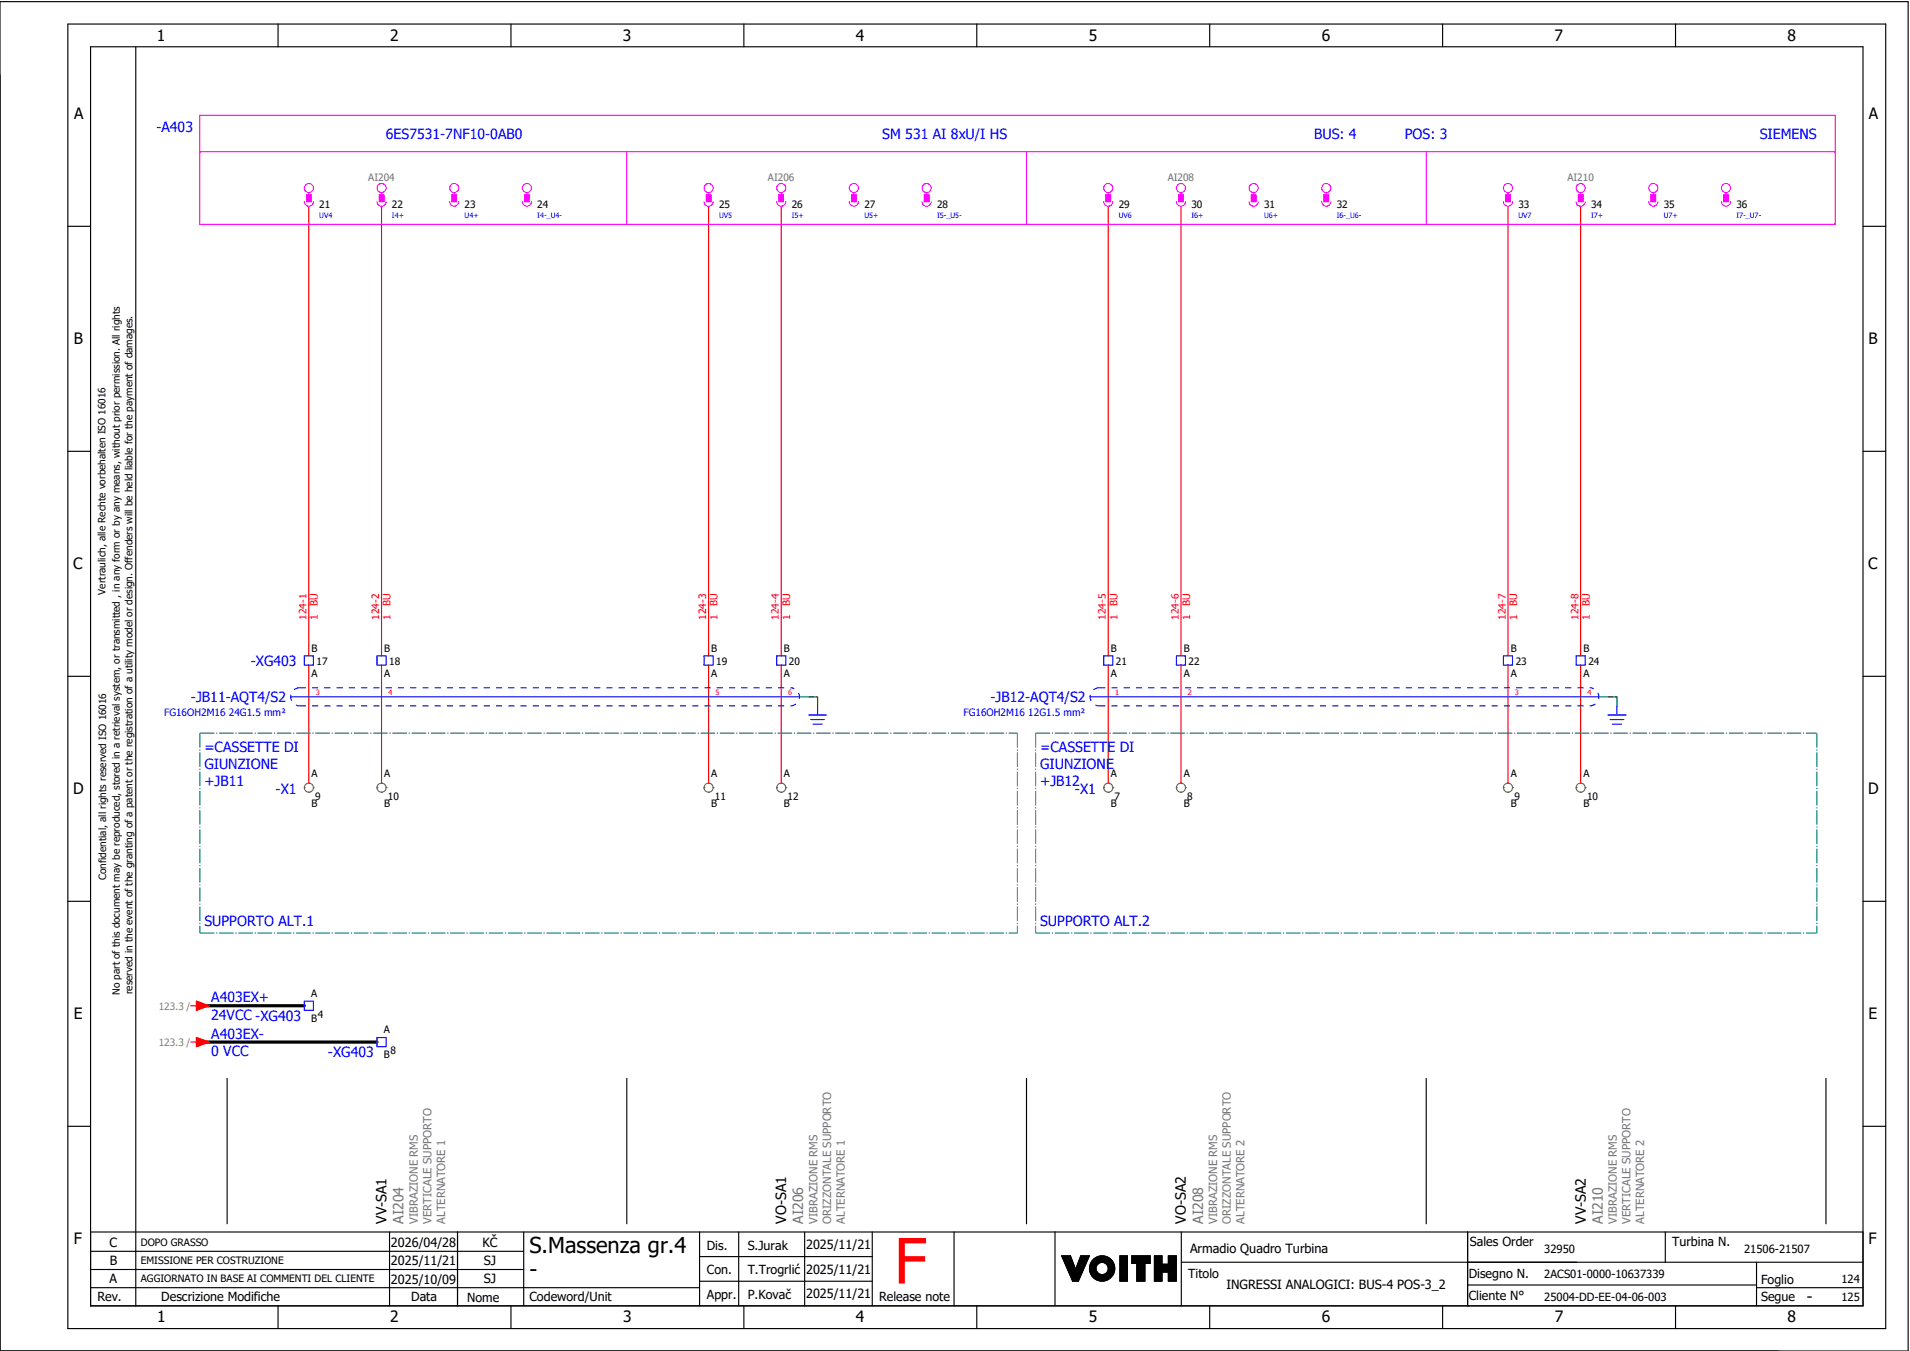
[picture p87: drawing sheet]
<svg xmlns="http://www.w3.org/2000/svg" width="421mm" height="297mm" viewBox="0 0 421 297" stroke-linecap="round" stroke-linejoin="round" font-family="sans-serif">
<defs><g id="words">
<text font-size="13.8" fill="#f00" x="196.9" y="282.5">F</text>
<g font-size="4.8">
<text x="116.6" y="275.8">S.Massenza gr.4</text>
<text x="116.6" y="281.1">-</text>
</g>
<g font-size="3.4">
<text x="34.5" y="9">1</text>
<text x="85.9" y="9">2</text>
<text x="137.1" y="9">3</text>
<text x="188.4" y="9">4</text>
<text x="239.7" y="9">5</text>
<text x="291" y="9">6</text>
<text x="342.3" y="9">7</text>
<text x="393.5" y="9">8</text>
<text x="16.3" y="26.2">A</text>
<text x="411.5" y="26.2">A</text>
<text x="16.2" y="75.8">B</text>
<text x="411.4" y="75.8">B</text>
<text x="16.1" y="125.3">C</text>
<text x="411.3" y="125.3">C</text>
<text x="16.1" y="174.8">D</text>
<text x="411.3" y="174.8">D</text>
<text x="16.2" y="224.4">E</text>
<text x="411.4" y="224.4">E</text>
<text x="16.2" y="273.9">F</text>
<text x="411.4" y="273.9">F</text>
<text x="397.8" y="286.6">-</text>
<text x="34.6" y="291">1</text>
<text x="85.9" y="291">2</text>
<text x="137.2" y="291">3</text>
<text x="188.4" y="291">4</text>
<text x="239.7" y="291">5</text>
<text x="291" y="291">6</text>
<text x="342.3" y="291">7</text>
<text x="393.6" y="291">8</text>
</g>
<g font-size="3.1" fill="#00f">
<text x="34.4" y="29">-A403</text>
<text x="85" y="30.6">6ES7531-7NF10-0AB0</text>
<text x="194.2" y="30.6">SM 531 AI 8xU/I HS</text>
<text x="289.3" y="30.6">BUS: 4</text>
<text x="309.3" y="30.6">POS: 3</text>
<text x="387.4" y="30.6">SIEMENS</text>
<text x="55.2" y="146.7">-XG403</text>
<text x="42.1" y="154.6">-JB11-AQT4/S2</text>
<text x="218.1" y="154.6">-JB12-AQT4/S2</text>
<text x="45" y="165.5">=CASSETTE DI</text>
<text x="229" y="165.5">=CASSETTE DI</text>
<text x="45" y="169.3">GIUNZIONE</text>
<text x="45" y="173">+JB11</text>
<text x="229" y="169.3">GIUNZIONE</text>
<text x="229" y="173">+JB12</text>
<text x="60.7" y="174.7">-X1</text>
<text x="236.7" y="174.7">-X1</text>
<text x="45" y="203.8">SUPPORTO ALT.1</text>
<text x="229" y="203.8">SUPPORTO ALT.2</text>
<text x="46.5" y="220.6">A403EX+</text>
<text x="46.5" y="224.5">24VCC -XG403</text>
<text x="46.5" y="228.6">A403EX-</text>
<text x="46.5" y="232.5">0 VCC</text>
<text x="72.2" y="232.7">-XG403</text>
</g>
<g font-size="3.1">
<text x="85.1" y="269.4" transform="rotate(-90 85.1 269.4)">VV-SA1</text>
<text x="173.1" y="269.4" transform="rotate(-90 173.1 269.4)">VO-SA1</text>
<text x="261.1" y="269.4" transform="rotate(-90 261.1 269.4)">VO-SA2</text>
<text x="349.1" y="269.4" transform="rotate(-90 349.1 269.4)">VV-SA2</text>
</g>
<g font-size="3.1" fill="#767676">
<text x="88.9" y="269.4" transform="rotate(-90 88.9 269.4)">AI204</text>
<text x="176.9" y="269.4" transform="rotate(-90 176.9 269.4)">AI206</text>
<text x="264.9" y="269.4" transform="rotate(-90 264.9 269.4)">AI208</text>
<text x="352.9" y="269.4" transform="rotate(-90 352.9 269.4)">AI210</text>
</g>
<g font-size="2.8">
<text x="24.1" y="274.4">C</text>
<text x="86.1" y="274.4">2026/04/28</text>
<text x="106.2" y="274.4">KČ</text>
<text x="155.6" y="275.1">Dis.</text>
<text x="164.6" y="275.1">S.Jurak</text>
<text x="177.5" y="275">2025/11/21</text>
<text x="262" y="275.8">Armadio Quadro Turbina</text>
<text x="323.6" y="274.3">Sales Order</text>
<text x="368.1" y="274.2">Turbina N.</text>
<text x="24.2" y="278.6">B</text>
<text x="86.1" y="278.6">2025/11/21</text>
<text x="106.5" y="278.6">SJ</text>
<text x="155.6" y="280.5">Con.</text>
<text x="164.6" y="280.5">T.Trogrlić</text>
<text x="177.5" y="280.4">2025/11/21</text>
<text x="261.6" y="281.3">Titolo</text>
<text x="323.4" y="281.2">Disegno N.</text>
<text x="21.4" y="286.5">Rev.</text>
<text x="24.1" y="282.5">A</text>
<text x="35.5" y="286.4">Descrizione Modifiche</text>
<text x="86.1" y="282.6">2025/10/09</text>
<text x="90.5" y="286.5">Data</text>
<text x="102.8" y="286.5">Nome</text>
<text x="106.5" y="282.5">SJ</text>
<text x="116.6" y="286.3">Codeword/Unit</text>
<text x="155.6" y="286">Appr.</text>
<text x="164.6" y="285.9">P.Kovač</text>
<text x="177.5" y="285.8">2025/11/21</text>
<text x="193.5" y="286.5">Release note</text>
<text x="270" y="283.8">INGRESSI ANALOGICI: BUS-4 POS-3_2</text>
<text x="323.4" y="286.2">Cliente N°</text>
<text x="387.7" y="286.5">Segue</text>
<text x="387.7" y="282.6">Foglio</text>
</g>
<g font-size="2.5" fill="#767676">
<text x="92" y="269.4" transform="rotate(-90 92 269.4)">VIBRAZIONE RMS</text>
<text x="95" y="269.4" transform="rotate(-90 95 269.4)">VERTICALE SUPPORTO</text>
<text x="98" y="269.4" transform="rotate(-90 98 269.4)">ALTERNATORE 1</text>
<text x="180" y="269.4" transform="rotate(-90 180 269.4)">VIBRAZIONE RMS</text>
<text x="183" y="269.4" transform="rotate(-90 183 269.4)">ORIZZONTALE SUPPORTO</text>
<text x="186" y="269.4" transform="rotate(-90 186 269.4)">ALTERNATORE 1</text>
<text x="268" y="269.4" transform="rotate(-90 268 269.4)">VIBRAZIONE RMS</text>
<text x="271" y="269.4" transform="rotate(-90 271 269.4)">ORIZZONTALE SUPPORTO</text>
<text x="274" y="269.4" transform="rotate(-90 274 269.4)">ALTERNATORE 2</text>
<text x="356" y="269.4" transform="rotate(-90 356 269.4)">VIBRAZIONE RMS</text>
<text x="359" y="269.4" transform="rotate(-90 359 269.4)">VERTICALE SUPPORTO</text>
<text x="362" y="269.4" transform="rotate(-90 362 269.4)">ALTERNATORE 2</text>
</g>
<g font-size="2.5">
<text x="340" y="275.9">32950</text>
<text x="384" y="275.9">21506-21507</text>
<text x="340" y="281.4">2ACS01-0000-10637339</text>
<text x="340" y="286.4">25004-DD-EE-04-06-003</text>
<text x="405.4" y="282.4">124</text>
<text x="405.4" y="286.4">125</text>
</g>
<g font-size="2.2" fill="#767676">
<text x="81.1" y="39.9">AI204</text>
<text x="169.1" y="39.9">AI206</text>
<text x="257.1" y="39.9">AI208</text>
<text x="345.1" y="39.9">AI210</text>
</g>
<g font-size="2.2">
<text x="70.3" y="45.8">21</text>
<text x="86.3" y="45.8">22</text>
<text x="102.3" y="45.8">23</text>
<text x="118.3" y="45.8">24</text>
<text x="158.3" y="45.8">25</text>
<text x="174.3" y="45.8">26</text>
<text x="190.3" y="45.8">27</text>
<text x="206.3" y="45.8">28</text>
<text x="246.3" y="45.8">29</text>
<text x="262.3" y="45.8">30</text>
<text x="278.3" y="45.8">31</text>
<text x="294.3" y="45.8">32</text>
<text x="334.3" y="45.8">33</text>
<text x="350.3" y="45.8">34</text>
<text x="366.3" y="45.8">35</text>
<text x="382.3" y="45.8">36</text>
<text x="23.2" y="130.9" transform="rotate(-90 23.2 130.9)">Vertraulich, alle Rechte vorbehalten ISO 16016</text>
<text x="68.6" y="143.4">B</text>
<text x="84.6" y="143.4">B</text>
<text x="156.6" y="143.4">B</text>
<text x="172.6" y="143.4">B</text>
<text x="244.6" y="143.4">B</text>
<text x="260.6" y="143.4">B</text>
<text x="332.6" y="143.4">B</text>
<text x="348.6" y="143.4">B</text>
<text x="68.6" y="149.1">A</text>
<text x="69.7" y="146.3">17</text>
<text x="84.6" y="149.1">A</text>
<text x="85.7" y="146.3">18</text>
<text x="156.6" y="149.1">A</text>
<text x="157.7" y="146.3">19</text>
<text x="172.6" y="149.1">A</text>
<text x="173.7" y="146.3">20</text>
<text x="244.6" y="149.1">A</text>
<text x="245.7" y="146.3">21</text>
<text x="260.6" y="149.1">A</text>
<text x="261.7" y="146.3">22</text>
<text x="332.6" y="149.1">A</text>
<text x="333.7" y="146.3">23</text>
<text x="348.6" y="149.1">A</text>
<text x="349.7" y="146.3">24</text>
<text x="68.6" y="170.9">A</text>
<text x="84.6" y="170.9">A</text>
<text x="156.6" y="170.9">A</text>
<text x="172.6" y="170.9">A</text>
<text x="244.6" y="170.9">A</text>
<text x="260.6" y="170.9">A</text>
<text x="332.6" y="170.9">A</text>
<text x="348.6" y="170.9">A</text>
<text x="68.6" y="177.6">B</text>
<text x="69.4" y="176">9</text>
<text x="84.6" y="177.6">B</text>
<text x="85.4" y="176">10</text>
<text x="156.6" y="177.6">B</text>
<text x="157.4" y="176">11</text>
<text x="172.6" y="177.6">B</text>
<text x="173.4" y="176">12</text>
<text x="244.6" y="177.6">B</text>
<text x="245.4" y="176">7</text>
<text x="260.6" y="177.6">B</text>
<text x="261.4" y="176">8</text>
<text x="332.6" y="177.6">B</text>
<text x="333.4" y="176">9</text>
<text x="348.6" y="177.6">B</text>
<text x="349.4" y="176">10</text>
<text x="23.4" y="193.7" transform="rotate(-90 23.4 193.7)">Confidential, all rights reserved ISO 16016</text>
<text x="26.4" y="219" transform="rotate(-90 26.4 219)">No part of this document may be reproduced, stored in a retrieval system, or transmitted , in any form or by any means, without prior permission. All rights</text>
<text x="29.2" y="218.9" transform="rotate(-90 29.2 218.9)">reserved in the event of the granting of a patent or the registration of a utility model or design. Offenders will be held liable for the payment of damages.</text>
<text x="68.5" y="219.4">A</text>
<text x="68.5" y="224.9">B</text>
<text x="70" y="224">4</text>
<text x="84.5" y="227.4">A</text>
<text x="84.5" y="232.9">B</text>
<text x="86" y="232">8</text>
<text x="31" y="274.2">DOPO GRASSO</text>
<text x="31" y="278.3">EMISSIONE PER COSTRUZIONE</text>
<text x="31" y="282.3">AGGIORNATO IN BASE AI COMMENTI DEL CLIENTE</text>
</g>
<g font-size="2.2" fill="#f00">
<text x="67.5" y="136.4" transform="rotate(-90 67.5 136.4)">124-1</text>
<text x="70" y="136.4" transform="rotate(-90 70 136.4)">1</text>
<text x="70" y="133.4" transform="rotate(-90 70 133.4)">BU</text>
<text x="83.5" y="136.4" transform="rotate(-90 83.5 136.4)">124-2</text>
<text x="86" y="136.4" transform="rotate(-90 86 136.4)">1</text>
<text x="86" y="133.4" transform="rotate(-90 86 133.4)">BU</text>
<text x="155.5" y="136.4" transform="rotate(-90 155.5 136.4)">124-3</text>
<text x="158" y="136.4" transform="rotate(-90 158 136.4)">1</text>
<text x="158" y="133.4" transform="rotate(-90 158 133.4)">BU</text>
<text x="171.5" y="136.4" transform="rotate(-90 171.5 136.4)">124-4</text>
<text x="174" y="136.4" transform="rotate(-90 174 136.4)">1</text>
<text x="174" y="133.4" transform="rotate(-90 174 133.4)">BU</text>
<text x="243.5" y="136.4" transform="rotate(-90 243.5 136.4)">124-5</text>
<text x="246" y="136.4" transform="rotate(-90 246 136.4)">1</text>
<text x="246" y="133.4" transform="rotate(-90 246 133.4)">BU</text>
<text x="259.5" y="136.4" transform="rotate(-90 259.5 136.4)">124-6</text>
<text x="262" y="136.4" transform="rotate(-90 262 136.4)">1</text>
<text x="262" y="133.4" transform="rotate(-90 262 133.4)">BU</text>
<text x="331.5" y="136.4" transform="rotate(-90 331.5 136.4)">124-7</text>
<text x="334" y="136.4" transform="rotate(-90 334 136.4)">1</text>
<text x="334" y="133.4" transform="rotate(-90 334 133.4)">BU</text>
<text x="347.5" y="136.4" transform="rotate(-90 347.5 136.4)">124-8</text>
<text x="350" y="136.4" transform="rotate(-90 350 136.4)">1</text>
<text x="350" y="133.4" transform="rotate(-90 350 133.4)">BU</text>
</g>
<g font-size="2.2" fill="#00f">
<text x="36.1" y="157.5">FG16OH2M16 24G1.5 mm²</text>
<text x="212.1" y="157.5">FG16OH2M16 12G1.5 mm²</text>
</g>
<g font-size="2.2" fill="#7ca552">
<text x="34.9" y="222.3">123.3 /</text>
<text x="34.9" y="230.3">123.3 /</text>
</g>
<g font-size="1.6" fill="#00f">
<text x="70.3" y="47.9">UV4</text>
<text x="86.3" y="47.9">I4+</text>
<text x="102.3" y="47.9">U4+</text>
<text x="118.3" y="47.9">I4-_U4-</text>
<text x="158.3" y="47.9">UV5</text>
<text x="174.3" y="47.9">I5+</text>
<text x="190.3" y="47.9">U5+</text>
<text x="206.3" y="47.9">I5-_U5-</text>
<text x="246.3" y="47.9">UV6</text>
<text x="262.3" y="47.9">I6+</text>
<text x="278.3" y="47.9">U6+</text>
<text x="294.3" y="47.9">I6-_U6-</text>
<text x="334.3" y="47.9">UV7</text>
<text x="350.3" y="47.9">I7+</text>
<text x="366.3" y="47.9">U7+</text>
<text x="382.3" y="47.9">I7-_U7-</text>
</g>
<g font-size="1.6" fill="#f00">
<text x="69.5" y="152.9">3</text>
<text x="85.5" y="152.9">4</text>
<text x="157.5" y="152.9">5</text>
<text x="173.5" y="152.9">6</text>
<text x="245.5" y="152.9">1</text>
<text x="261.5" y="152.9">2</text>
<text x="333.5" y="152.9">3</text>
<text x="349.5" y="152.9">4</text>
</g>
</g></defs>
<g fill="none" stroke="#000" stroke-width=".25">
<path d="M0 .4h420.1v297h-420.1zM14.9 5.3h400.3v287.2h-400.3zM19.9 10.3h390.3v277.2h-390.3zM29.9 10.4v277.1M61.2 5.3v5M112.5 5.3v5M163.8 5.3v5M215.1 5.3v5M266.3 5.3v5M317.6 5.3v5M368.9 5.3v5M14.9 49.8h5"/>
<path d="M410.2 49.8h5M14.9 99.3h5M410.2 99.3h5M14.9 148.9h5M410.2 148.9h5M14.9 198.4h5M410.2 198.4h5M50 237.4v32M138 237.4v32M226 237.4v32M314 237.4v32M402 237.4v32"/>
<path d="M14.9 247.9h5M410.2 247.9h5M19.9 271.2h390.3M19.9 279.5h95.4M19.9 275.4h95.4M85.8 271.2v16.3M100.7 271.2v16.3M115.3 271.2v16.3M154 271.2v16.3M154 276.6h38M162.6 271.2v16.3M177.2 271.2v16.3"/>
<path d="M192 271.2v16.3M210.1 271.2v16.3M232.3 271.1v16.3M233.7 276.4h2M233.7 276.4l2.5 5.6M233.8 276.4l-.1 .1M233.9 276.4l-.1 .2M234.1 276.4l-.3 .3M234.2 276.4l-.3 .4M234.4 276.4l-.5 .5M234.5 276.4l-.5 .6M234.7 276.4l-.7 .7"/>
<path d="M234.8 276.4l-.7 .8M235 276.4l-.9 .9M235.1 276.4l-.9 1M235.3 276.4l-1.1 1.1M235.4 276.4l-1.2 1.2M235.6 276.4l-1.3 1.3M235.7 276.4l1.1 3 1.1-3h1.9l-2.4 5.6h-1.2M235.7 276.5l-1.4 1.3M235.7 276.6l-1.3 1.3M235.8 276.7l-1.4 1.3M235.8 276.8l-1.3 1.3M235.9 276.9l-1.4 1.4"/>
<path d="M235.9 277l-1.3 1.4M235.9 277.1l-1.3 1.4M236 277.3l-1.3 1.3M236 277.4l-1.3 1.3M236.1 277.5l-1.3 1.3M236.1 277.6l-1.3 1.3M236.1 277.7l-1.3 1.3M236.2 277.8l-1.3 1.3M236.2 277.9l-1.3 1.3M236.3 278l-1.3 1.3M236.3 278.1l-1.3 1.3M236.3 278.2l-1.2 1.3"/>
<path d="M236.4 278.3l-1.3 1.3M236.4 278.4l-1.2 1.3M236.5 278.6l-1.3 1.2M236.5 278.7l-1.2 1.2M236.6 278.8l-1.3 1.2M236.6 278.9l-1.3 1.2M236.6 279l-1.2 1.2M236.7 279.1l-1.3 1.2M236.7 279.2l-1.2 1.3M236.8 279.3l-1.3 1.3M238 276.4l-.1 .1M238.1 276.4l-.3 .4"/>
<path d="M238.3 276.4l-.6 .6M238.4 279.8l-2.2 2.2M238.4 276.4l-.8 .8M238.5 279.5l-2.4 2.4M238.6 276.4l-1.1 1.1M238.6 279.3l-2.5 2.5M238.7 279l-2.7 2.7M238.7 276.4l-1.2 1.3M238.8 278.7l-2.8 2.9M238.9 276.4l-1.5 1.6M239 278.5l-3.1 3M239 276.4l-1.7 1.8"/>
<path d="M239.1 278.2l-3.2 3.2M239.2 276.4l-2 2.1M239.2 277.9l-3.4 3.4M239.3 277.7l-3.5 3.5M239.3 276.4l-2.2 2.3M239.4 277.4l-3.6 3.7M239.5 276.4l-2.5 2.5M239.5 277.1l-3.8 3.9M239.6 276.4l-2.7 2.8M239.7 276.9l-4 4M239.8 276.6l-4.2 4.2M239.8 276.4l-4.2 4.3"/>
<path d="M241.1 276.9l-.8 .8M241.3 279.3l-1.2 1.1M241.3 279.1l-1.2 1.2M241.3 279.4l-1.1 1.1M241.3 278.9l-1.3 1.3M241.3 279.5l-1.1 1.1M241.4 279.7l-1.1 1M241.4 278.7l-1.4 1.4M241.4 279.8l-1 1M241.4 276.7l-1.3 1.3M241.5 279.9l-1.1 1M241.5 280l-1 1"/>
<path d="M241.7 276.6l-1.7 1.7M241.9 276.5l-1.9 2M242.1 276.5l-2.2 2.2M242.3 276.5l-2.4 2.4M242.5 276.4l-2.6 2.6M242.6 276.4l-2.7 2.8M242.8 276.4l-2.9 3M242.9 276.5l-3 3M243 276.5l-3.1 3.1M243.2 276.5l-3.3 3.3M243.3 276.5l-3.4 3.4M243.4 276.6l-3.4 3.4"/>
<path d="M243.5 276.6l-1.4 1.4M243.6 276.6l-1.3 1.3M243.7 276.7l-1.2 1.2M243.9 276.7l-1.2 1.2M244 276.8l-1.2 1.1M244 276.8l-1.1 1.1M244.1 276.9l-1 1.1M244.2 276.9l-1 1.1M244.3 277l-1 1M244.4 277.1l-1 1M244.5 277.1l-1 1.1M244.6 277.2l-1.1 1"/>
<path d="M244.6 277.3l-1 1M244.7 277.4l-1 1M244.8 277.4l-1 1.1M244.8 277.5l-1 1.1M244.9 277.6l-1 1.1M245 277.7l-1.1 1.1M245 277.8l-1.1 1.1M245.1 277.9l-1.1 1.1M245.1 278l-1.1 1.1M245.2 278.1l-1.2 1.2M245.2 278.2l-1.2 1.3M245.3 278.3l-1.4 1.4"/>
<path d="M245.3 278.4l-1.5 1.5M245.3 278.5l-3.4 3.4M245.4 279.9l-2.1 2M245.4 278.7l-3.3 3.3M245.4 279.7l-2.3 2.3M245.4 278.8l-3.2 3.2M245.4 278.9l-3.1 3.1M245.4 279.5l-2.5 2.5M245.4 279.1l-2.9 2.9M245.4 279.4l-2.6 2.6M245.4 279.2l-2.8 2.8M246.6 276.4h1.6v5.6h-1.6z"/>
<path d="M246.6 276.4v.1M246.8 276.4l-.2 .3M246.9 276.4l-.3 .4M247.1 276.4l-.5 .6M247.2 276.4l-.6 .7M247.4 276.4l-.8 .9M247.5 276.4l-.9 1M247.7 276.4l-1.1 1.2M247.8 276.4l-1.2 1.3M248 276.4l-1.4 1.5M248.1 276.4l-1.5 1.6M248.2 280l-1.6 1.6"/>
<path d="M248.2 279.8l-1.6 1.7M248.2 279.7l-1.6 1.6M248.2 279.5l-1.6 1.7M248.2 279.4l-1.6 1.6M248.2 279.2l-1.6 1.7M248.2 277.4l-1.6 1.7M248.2 277.3l-1.6 1.6M248.2 277.1l-1.6 1.7M248.2 277l-1.6 1.6M248.2 276.8l-1.6 1.7M248.2 276.7l-1.6 1.6M248.2 276.5l-1.6 1.7"/>
<path d="M248.2 278l-1.6 1.7M248.2 277.9l-1.6 1.6M248.2 277.7l-1.6 1.7M248.2 277.6l-1.6 1.6M248.2 279.1l-1.6 1.6M248.2 278.9l-1.6 1.7M248.2 278.8l-1.6 1.6M248.2 278.6l-1.6 1.7M248.2 278.5l-1.6 1.6M248.2 278.3l-1.6 1.7M248.2 278.2l-1.6 1.6M249.2 276.4v.1"/>
<path d="M249.4 276.4l-.2 .2M249.5 276.4l-.3 .4M249.7 276.4l-.5 .5M249.8 276.4l-.6 .7M250 276.4l-.8 .8M250.1 276.4l-.9 1M250.3 278.1h-1.1v-1.7h4v1.7h-1.1v3.9h-1.8M250.3 278.1v3.9M250.3 276.4l-1.1 1.2M250.4 276.4l-1.2 1.3M250.6 276.4l-1.4 1.5M250.7 276.4l-1.5 1.6"/>
<path d="M250.9 276.4l-1.7 1.7M251 276.4l-1.6 1.7M251.2 276.4l-1.7 1.7M251.3 276.4l-1.6 1.7M251.5 276.4l-1.7 1.7M251.6 276.4l-1.6 1.7M251.8 276.4l-1.7 1.7M251.9 276.4l-1.6 1.7M252.1 279.9l-1.8 1.8M252.1 278.6l-1.8 1.8M252.1 278.4l-1.8 1.8M252.1 278.3l-1.8 1.8"/>
<path d="M252.1 279.2l-1.8 1.8M252.1 279l-1.8 1.8M252.1 278.9l-1.8 1.8M252.1 278.7l-1.8 1.8M252.1 279.3l-1.8 1.8M252.1 279.8l-1.8 1.8M252.1 279.6l-1.8 1.8M252.1 279.5l-1.8 1.8M252.1 276.4l-1.8 1.9M252.2 276.4l-1.9 2M252.4 276.4l-2.1 2.2M252.5 276.4l-2.2 2.3"/>
<path d="M252.7 276.4l-2.4 2.5M252.8 276.4l-2.5 2.6M253 276.4l-2.7 2.8M253.1 276.4l-2.8 2.9M253.2 277.4l-.7 .7M253.2 276.7l-2.9 2.9M253.2 276.5l-2.9 3M253.2 277.3l-.8 .8M253.2 277.1l-1 1M253.2 277l-2.9 2.9M253.2 276.8l-2.9 3M253.2 278l-.1 .1"/>
<path d="M253.2 277.9l-.2 .2M253.2 277.7l-.4 .4M253.2 277.6l-.5 .5M254.2 276.4v5.6M254.2 276.4h1.6M254.2 276.4v.1M254.3 276.4l-.1 .2M254.5 276.4l-.3 .4M254.6 276.4l-.4 .5M254.8 276.4l-.6 .7M254.9 276.4l-.7 .8M255.1 276.4l-.9 1"/>
<path d="M255.2 276.4l-1 1.1M255.4 276.4l-1.2 1.3M255.5 276.4l-1.3 1.4M255.7 276.4l-1.5 1.6M255.8 277.5l-1.6 1.7M255.8 277.4l-1.6 1.6M255.8 277.2l-1.6 1.7M255.8 277.1l-1.6 1.6M255.8 276.9l-1.6 1.7M255.8 276.8l-1.6 1.6M255.8 276.6l-1.6 1.7M255.8 276.5l-1.6 1.6"/>
<path d="M255.8 276.4v1.9M255.8 278l-1.6 1.6M255.8 277.8l-1.6 1.7M255.8 277.7l-1.6 1.6M255.8 278.3l-1.6 1.6M255.8 278.1l-1.6 1.7M255.9 278.3l-1.7 1.8M256.1 278.3l-1.9 1.9M256.2 278.3l-2 2.1M256.4 278.3l-2.2 2.2M256.5 278.3l-2.3 2.4M256.7 278.3l-2.5 2.5"/>
<path d="M256.8 278.3l-2.6 2.7M257 278.3l-2.8 2.8M257.1 278.3l-2.9 3M257.3 276.4l-.1 .2M257.5 276.4l-.3 .3M257.6 276.4l-.4 .5M257.8 276.4l-.6 .6M257.9 276.4l-.7 .8M258.1 276.4l-.9 .9M258.2 276.4l-1 1.1M258.4 276.4l-1.2 1.2M258.5 276.4l-1.3 1.4"/>
<path d="M258.7 276.4l-1.5 1.5M258.8 276.4l-1.6 1.7M259 276.4h-1.8v1.9h-1.4M259 276.4v5.6h-1.8v-2M259 276.5l-1.8 1.7M259 277.5l-2.5 2.5M259 277.4l-2.7 2.6M259 277.1l-3 2.9M259 276.9l-3.1 3.1M259 277.2l-2.8 2.8M259 276.8l-4.8 4.8M259 276.6l-4.8 4.8"/>
<path d="M259 279l-1.8 1.8M259 278.9l-1.8 1.7M259 278.7l-1.8 1.8M259 278.6l-1.8 1.7M259 278.4l-1.8 1.8M259 278.3l-1.8 1.7M259 278.1l-1.9 1.9M259 278l-2.1 2M259 277.8l-2.2 2.2M259 277.7l-2.4 2.3M259 279.3l-1.8 1.8M259 279.2l-1.8 1.7"/>
<path d="M259 279.9l-1.8 1.8M259 279.8l-1.8 1.7M259 279.6l-1.8 1.8M259 279.5l-1.8 1.7M260.1 271.2v16.3M260.1 277.9h150.1M323.1 271.2v16.3M366.6 271.2v6.7M386.7 277.9v9.6M19.9 283.5h134.1M61.2 287.5v5M112.5 287.5v5"/>
<path d="M154 282h38M163.8 287.5v5M215.1 287.5v5M237.5 281.9l-.1 .1M237.6 281.7l-.4 .3M237.7 281.4l-.6 .6M237.8 281.1l-.9 .9M237.9 280.9l-1.1 1.1M238 280.6l-1.4 1.4M238.2 280.3l-1.7 1.7M238.3 280.1l-2 1.9M241.6 280l-1 1.1"/>
<path d="M241.6 280.1l-1 1M241.7 280.2l-1 1M241.8 280.3l-1 1M241.9 280.3l-1 1.1M242 280.4l-1.1 1M242.1 280.4l-1.1 1.1M242.2 280.5l-1.1 1.1M242.3 280.5l-1.1 1.1M242.4 280.6l-1.1 1.1M242.6 280.6l-1.2 1.1M242.7 280.6l-1.2 1.2M242.9 280.6l-1.3 1.2"/>
<path d="M243.1 280.5l-1.4 1.4M243.3 280.4l-1.5 1.5M245.1 280.6l-1.1 1M245.2 280.3l-1.5 1.5M245.3 280.1l-1.8 1.8M248.2 281.6l-.4 .4M248.2 281.5l-.5 .5M248.2 281.9l-.1 .1M248.2 281.8l-.2 .2M248.2 281.3l-.7 .7M248.2 281.2l-.8 .8M248.2 281l-1 1"/>
<path d="M248.2 280.9l-1.1 1.1M248.2 280.7l-1.3 1.3M248.2 280.6l-1.4 1.4M248.2 280.4l-1.6 1.6M248.2 280.3l-1.6 1.6M248.2 280.1l-1.6 1.7M252.1 281.3l-.8 .7M252.1 281.1l-.9 .9M252.1 281l-1.1 1M252.1 280.8l-1.2 1.2M252.1 280.7l-1.4 1.3M252.1 280.5l-1.5 1.5"/>
<path d="M252.1 280.4l-1.7 1.6M252.1 280.2l-1.8 1.8M252.1 280.1l-1.8 1.8M252.1 281.7l-.3 .3M252.1 281.6l-.5 .4M252.1 281.4l-.6 .6M252.1 281.9l-.2 .1M255.8 280v2h-1.6M255.8 280.7l-1.3 1.3M255.8 280.5l-1.5 1.5M255.8 280.1l-1.6 1.6M255.8 280.4l-1.6 1.6"/>
<path d="M255.8 280h1.4M255.8 281.9l-.1 .1M255.8 281.7l-.3 .3M255.8 281.6l-.4 .4M255.8 281.4l-.6 .6M255.8 281.3l-.7 .7M255.8 281.1l-.9 .9M255.8 281l-1 1M255.8 280.8l-1.2 1.2M255.8 280.2l-1.6 1.7M259 281.9l-.2 .1M259 281.7l-.3 .3"/>
<path d="M259 281.6l-.5 .4M259 281.4l-.6 .6M259 281.3l-.8 .7M259 281.1l-.9 .9M259 281l-1.1 1M259 280.8l-1.2 1.2M259 280.7l-1.4 1.3M259 280.5l-1.5 1.5M259 280.4l-1.7 1.6M259 280.2l-1.8 1.8M259 280.1l-1.8 1.7M266.3 287.5v5"/>
<path d="M317.6 287.5v5M323.1 282.9h63.6M368.9 287.5v5M386.7 283.5h23.5"/>
<circle cx="242.6" cy="279.2" r="1.35"/>
<circle cx="242.6" cy="279.2" r="2.79"/>
</g>
<path d="M176 153.4h4M180 153.4v2M352 153.4h4M356 153.4v2" fill="none" stroke="#00be00" stroke-width=".25" stroke-dasharray="3.2 .4 .3 .4"/>
<g fill="none" stroke="#f00" stroke-width=".25">
<path d="M68 45.4v99M84 45.4v99M156 45.4v99M172 45.4v99M244 45.4v99M260 45.4v99M332 45.4v99M348 45.4v99M68 146.4v26M84 146.4v26M156 146.4v26M172 146.4v26"/>
<path d="M244 146.4v26M260 146.4v26M332 146.4v26M348 146.4v26M42 221.4h1.2M42 229.4h1.2M43.2 220.4l2.8 1-2.8 1zM43.2 228.4l2.8 1-2.8 1z"/>
</g>
<path d="M44 221.4h23M44 229.4h39" fill="none" stroke="#000" stroke-width=".7"/>
<g fill="none" stroke="#f0f" stroke-width=".25">
<path d="M44 33.4h360M44 25.4h360v24h-360zM138 33.4v16M226 33.4v16M314 33.4v16M67 44.4a1 1 0 0 0 1 1 1 1 0 0 0 1-1M67.5 42.9h1v1.5h-1zM68 42.4v.5M83 44.4a1 1 0 0 0 1 1 1 1 0 0 0 1-1M83.5 42.9h1v1.5h-1zM84 42.4v.5M99 44.4a1 1 0 0 0 1 1 1 1 0 0 0 1-1"/>
<path d="M99.5 42.9h1v1.5h-1zM100 42.4v.5M115 44.4a1 1 0 0 0 1 1 1 1 0 0 0 1-1M115.5 42.9h1v1.5h-1zM116 42.4v.5M155 44.4a1 1 0 0 0 1 1 1 1 0 0 0 1-1M155.5 42.9h1v1.5h-1zM156 42.4v.5M171 44.4a1 1 0 0 0 1 1 1 1 0 0 0 1-1M171.5 42.9h1v1.5h-1zM172 42.4v.5M187 44.4a1 1 0 0 0 1 1 1 1 0 0 0 1-1"/>
<path d="M187.5 42.9h1v1.5h-1zM188 42.4v.5M203 44.4a1 1 0 0 0 1 1 1 1 0 0 0 1-1M203.5 42.9h1v1.5h-1zM204 42.4v.5M243 44.4a1 1 0 0 0 1 1 1 1 0 0 0 1-1M243.5 42.9h1v1.5h-1zM244 42.4v.5M259 44.4a1 1 0 0 0 1 1 1 1 0 0 0 1-1M259.5 42.9h1v1.5h-1zM260 42.4v.5M275 44.4a1 1 0 0 0 1 1 1 1 0 0 0 1-1"/>
<path d="M275.5 42.9h1v1.5h-1zM276 42.4v.5M291 44.4a1 1 0 0 0 1 1 1 1 0 0 0 1-1M291.5 42.9h1v1.5h-1zM292 42.4v.5M331 44.4a1 1 0 0 0 1 1 1 1 0 0 0 1-1M331.5 42.9h1v1.5h-1zM332 42.4v.5M347 44.4a1 1 0 0 0 1 1 1 1 0 0 0 1-1M347.5 42.9h1v1.5h-1zM348 42.4v.5M363 44.4a1 1 0 0 0 1 1 1 1 0 0 0 1-1"/>
<path d="M363.5 42.9h1v1.5h-1zM364 42.4v.5M379 44.4a1 1 0 0 0 1 1 1 1 0 0 0 1-1M379.5 42.9h1v1.5h-1zM380 42.4v.5"/>
<circle cx="68" cy="41.4" r="1"/>
<circle cx="84" cy="41.4" r="1"/>
<circle cx="100" cy="41.4" r="1"/>
<circle cx="116" cy="41.4" r="1"/>
<circle cx="156" cy="41.4" r="1"/>
<circle cx="172" cy="41.4" r="1"/>
<circle cx="188" cy="41.4" r="1"/>
<circle cx="204" cy="41.4" r="1"/>
<circle cx="244" cy="41.4" r="1"/>
<circle cx="260" cy="41.4" r="1"/>
<circle cx="276" cy="41.4" r="1"/>
<circle cx="292" cy="41.4" r="1"/>
<circle cx="332" cy="41.4" r="1"/>
<circle cx="348" cy="41.4" r="1"/>
<circle cx="364" cy="41.4" r="1"/>
<circle cx="380" cy="41.4" r="1"/>
</g>
<path d="M178 153.4h2M180 153.4v2M354 153.4h2M356 153.4v2" fill="none" stroke="#00be00" stroke-width=".25" stroke-dasharray="3.2 .4 .3 .4" stroke-linecap="butt"/>
<g fill="#f0f" stroke="#f0f" stroke-width=".22">
<path d="M67.5 42.9h1v1.5h-1z"/>
<path d="M83.5 42.9h1v1.5h-1z"/>
<path d="M99.5 42.9h1v1.5h-1z"/>
<path d="M115.5 42.9h1v1.5h-1z"/>
<path d="M155.5 42.9h1v1.5h-1z"/>
<path d="M171.5 42.9h1v1.5h-1z"/>
<path d="M187.5 42.9h1v1.5h-1z"/>
<path d="M203.5 42.9h1v1.5h-1z"/>
<path d="M243.5 42.9h1v1.5h-1z"/>
<path d="M259.5 42.9h1v1.5h-1z"/>
<path d="M275.5 42.9h1v1.5h-1z"/>
<path d="M291.5 42.9h1v1.5h-1z"/>
<path d="M331.5 42.9h1v1.5h-1z"/>
<path d="M347.5 42.9h1v1.5h-1z"/>
<path d="M363.5 42.9h1v1.5h-1z"/>
<path d="M379.5 42.9h1v1.5h-1z"/>
</g>
<g fill="none" stroke="#00f" stroke-width=".25">
<path d="M64 153.4h112M67 144.4h2v2h-2zM83 144.4h2v2h-2zM155 144.4h2v2h-2zM171 144.4h2v2h-2zM178 157.4h4M178.5 158.4h3M179 159.4h2M180 155.4v2M240 153.4h112M243 144.4h2v2h-2zM259 144.4h2v2h-2z"/>
<path d="M331 144.4h2v2h-2zM347 144.4h2v2h-2zM354 157.4h4M354.5 158.4h3M355 159.4h2M356 155.4v2M67 220.4h2v2h-2zM83 228.4h2v2h-2z"/>
</g>
<path d="M44 161.4h180M44 161.4v44M224 161.4v44M228 161.4h172M228 161.4v44M400 161.4v44M44 205.4h180M228 205.4h172" fill="none" stroke="#007f7f" stroke-width=".25" stroke-dasharray="3.2 .4 .3 .4" stroke-linecap="butt"/>
<path d="M66 155.4h108M66 151.4h108M66 151.4a2 2 0 0 0-2 2 2 2 0 0 0 2 2M174 155.4a2 2 0 0 0 2-2 2 2 0 0 0-2-2M242 155.4h108M242 151.4h108M242 151.4a2 2 0 0 0-2 2 2 2 0 0 0 2 2M350 155.4a2 2 0 0 0 2-2 2 2 0 0 0-2-2" fill="none" stroke="#00f" stroke-width=".25" stroke-dasharray="1.4 1.4" stroke-linecap="butt"/>
<g fill="none" stroke="#a57c00" stroke-width=".25">
<path d="M67 173.4h.1M67 173.4a1 1 0 0 0 1 1M68 174.4h.1M68 172.4a1 1 0 0 1 1 1M68 172.4h.1M68 172.4a1 1 0 0 0-1 1M69 173.4a1 1 0 0 1-1 1M69 173.4h.1M83 173.4h.1M83 173.4a1 1 0 0 0 1 1M84 174.4h.1M84 172.4a1 1 0 0 1 1 1"/>
<path d="M84 172.4h.1M84 172.4a1 1 0 0 0-1 1M85 173.4a1 1 0 0 1-1 1M85 173.4h.1M155 173.4h.1M155 173.4a1 1 0 0 0 1 1M156 174.4h.1M156 172.4a1 1 0 0 1 1 1M156 172.4h.1M156 172.4a1 1 0 0 0-1 1M157 173.4a1 1 0 0 1-1 1M157 173.4h.1"/>
<path d="M171 173.4h.1M171 173.4a1 1 0 0 0 1 1M172 174.4h.1M172 172.4a1 1 0 0 1 1 1M172 172.4h.1M172 172.4a1 1 0 0 0-1 1M173 173.4a1 1 0 0 1-1 1M173 173.4h.1M243 173.4h.1M243 173.4a1 1 0 0 0 1 1M244 174.4h.1M244 172.4a1 1 0 0 1 1 1"/>
<path d="M244 172.4h.1M244 172.4a1 1 0 0 0-1 1M245 173.4a1 1 0 0 1-1 1M245 173.4h.1M259 173.4h.1M259 173.4a1 1 0 0 0 1 1M260 174.4h.1M260 172.4a1 1 0 0 1 1 1M260 172.4h.1M260 172.4a1 1 0 0 0-1 1M261 173.4a1 1 0 0 1-1 1M261 173.4h.1"/>
<path d="M331 173.4h.1M331 173.4a1 1 0 0 0 1 1M332 174.4h.1M332 172.4a1 1 0 0 1 1 1M332 172.4h.1M332 172.4a1 1 0 0 0-1 1M333 173.4a1 1 0 0 1-1 1M333 173.4h.1M347 173.4h.1M347 173.4a1 1 0 0 0 1 1M348 174.4h.1M348 172.4a1 1 0 0 1 1 1"/>
<path d="M348 172.4h.1M348 172.4a1 1 0 0 0-1 1M349 173.4a1 1 0 0 1-1 1M349 173.4h.1"/>
</g>
<g fill="#f00" stroke="#f00" stroke-width=".22">
<path d="M43.2 220.4l2.8 1-2.8 1z"/>
<path d="M43.2 228.4l2.8 1-2.8 1z"/>
</g>
<use href="#words"/>
</svg>
